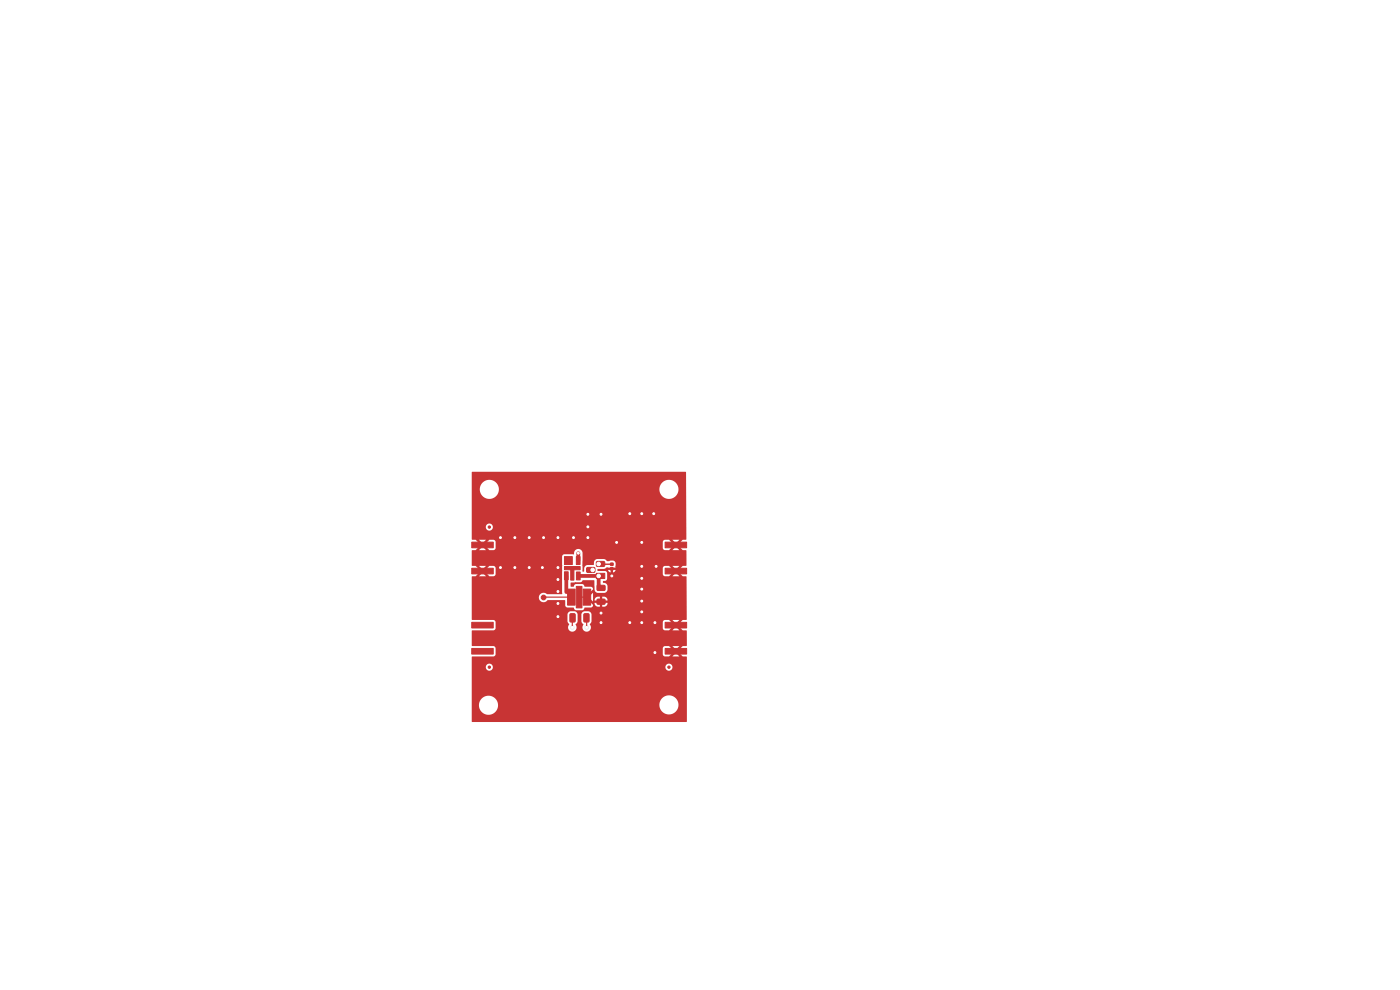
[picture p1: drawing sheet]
<svg xmlns="http://www.w3.org/2000/svg" width="297mm" height="210mm" viewBox="0 0 297 210" stroke-linecap="round" stroke-linejoin="round" font-family="sans-serif">
<g fill="#c83434" stroke="#c83434" stroke-width=".21">
<path d="M129.5 119.5h.6v.4h-.6z"/>
<path d="M129.5 120.4h.6v.5h-.6z"/>
<path d="M121 130.2h.8l.2 .1v1.4l-.1 .2-.8 .1-.2-.2z"/>
<path d="M123.9 130.2h.8l.3 .1v1.4l-.2 .2-.7 .1-.2-.2z"/>
<path d="M123.7 125h1.6v3.4h-1.6z"/>
<path d="M120.4 125h1.6v3.4h-1.6z"/>
<path d="M122.3 124.4h1.2v4.5h-1.2z"/>
<path d="M119.7 121.3h.8v1.7h-.8z"/>
<path d="M122.3 121.3h.8v1.7h-.8z"/>
<path d="M122.3 118.1h.8v1.7h-.8z"/>
<path d="M119.7 118.1h1.7v1.7h-1.7z"/>
<path d="M119.7 120.2h3.4v.7h-3.4z"/>
<path d="M121.1 120.4h.7v2.7h-.7z"/>
<path d="M126.5 121.6h1.8v1.1h-1.8z"/>
<path d="M124.5 120.4h1.6l.1 .2v.7l-.2 .2-1.4-.1-.2-.2z"/>
<path d="M126.6 119.2l1.5-.1 .2 .3v.6l-.3 .2h-1.3l-.2-.3z"/>
<path d="M126.7 124.2h1.5l.2 .2v.7l-.3 .2h-1.3l-.2-.3z"/>
<path d="M126.7 127.1h1.5l.2 .2v.7l-.3 .2h-1.3l-.2-.3z"/>
<path d="M141.1 120.5h4.6v1.2h-4.6z"/>
<path d="M141.1 115h4.6v1.2h-4.6z"/>
<path d="M100.1 115h4.5v1.2h-4.5z"/>
<path d="M100.1 120.5h4.5v1.2h-4.5z"/>
<path d="M100.1 132h4.5v1.2h-4.5z"/>
<path d="M100.1 137.6h4.5v1.2h-4.5z"/>
<path d="M141.1 137.6h4.6v1.2h-4.6z"/>
<path d="M141.1 132h4.6v1.2h-4.6z"/>
<circle cx="103.8" cy="141.5" r=".25"/>
<circle cx="141.9" cy="141.5" r=".25"/>
<circle cx="115.3" cy="126.7" r=".5"/>
<circle cx="103.8" cy="111.8" r=".25"/>
</g>
<g fill="#ececec" stroke="#ececec" stroke-width=".21">
<circle cx="122.7" cy="117.3" r=".4"/>
<circle cx="118.4" cy="122.9" r=".4"/>
<circle cx="138.9" cy="138.4" r=".4"/>
<circle cx="136.1" cy="109" r=".4"/>
<circle cx="109.2" cy="120.4" r=".4"/>
<circle cx="136.1" cy="129.8" r=".4"/>
<circle cx="115.1" cy="120.4" r=".4"/>
<circle cx="139.2" cy="120.1" r=".4"/>
<circle cx="136.1" cy="127.5" r=".4"/>
<circle cx="133.6" cy="109" r=".4"/>
<circle cx="138.7" cy="109" r=".4"/>
<circle cx="124.7" cy="111.8" r=".4"/>
<circle cx="112.3" cy="120.4" r=".4"/>
<circle cx="118.4" cy="120.4" r=".4"/>
<circle cx="124.7" cy="114" r=".4"/>
<circle cx="124.7" cy="109.1" r=".4"/>
<circle cx="136.1" cy="125" r=".4"/>
<circle cx="127.5" cy="130" r=".4"/>
<circle cx="136.1" cy="115.1" r=".4"/>
<circle cx="106.2" cy="120.4" r=".4"/>
<circle cx="118.4" cy="125.5" r=".4"/>
<circle cx="118.4" cy="130.8" r=".4"/>
<circle cx="136.1" cy="122.7" r=".4"/>
<circle cx="121.7" cy="114" r=".4"/>
<circle cx="138.9" cy="132.1" r=".4"/>
<circle cx="127.5" cy="109.1" r=".4"/>
<circle cx="118.4" cy="114" r=".4"/>
<circle cx="118.4" cy="128" r=".4"/>
<circle cx="112.3" cy="114" r=".4"/>
<circle cx="136.1" cy="132.1" r=".4"/>
<circle cx="133.6" cy="132.1" r=".4"/>
<circle cx="115.3" cy="114" r=".4"/>
<circle cx="109.2" cy="114" r=".4"/>
<circle cx="106.2" cy="114" r=".4"/>
<circle cx="130.8" cy="115.1" r=".4"/>
<circle cx="127.5" cy="132.1" r=".4"/>
<circle cx="129.8" cy="122.2" r=".4"/>
<circle cx="136.1" cy="120.1" r=".4"/>
<circle cx="121.4" cy="133.1" r=".4"/>
<circle cx="124.5" cy="133.1" r=".4"/>
</g>
<path d="M122.7 117.3v1.6M120.1 122.1v3.5M122.7 122.2h4.3v2l.5 .5" fill="none" stroke="#c83434" stroke-width=".8"/>
<path d="M122.7 118.9h.1M127 119.6l.1 .1M120.1 125.6l1.1 1.1h-5.9M121.5 130.8l-.1 2.3M122.9 126.7h1.6M122.9 130.2v.1M124.4 130.8l.1 2.3" fill="none" stroke="#c83434" stroke-width=".25"/>
<path d="M127.1 119.7h2.7" fill="none" stroke="#c83434" stroke-width=".3"/>
<path d="M100.1 100.1h45.3l.1 .1 .1 14.2-.8 .1-1.1 1.1 1.1 1.1 .8 .1v3.1l-.8 .1-1.1 1.1 1.1 1.1 .8 .2 .1 9-.9 .1-1.1 1.1 1.1 1.1 .9 .1v3.1l-.1 .2h-.8l-1.1 1.1 1.1 1.1 .9 .1v13.7h-45.6v-3.6h1.5a2.03 2.03 0 0 0 2.1 2.1 2.03 2.03 0 0 0 2-2.1h34.2v.2a2.03 2.03 0 0 0 3.1 1.5 2.03 2.03 0 0 0-.1-3.4 2.03 2.03 0 0 0-3 1.7l-34.2-.1a2.03 2.03 0 0 0-2.1-1.8 2.03 2.03 0 0 0-2 1.9h-1.5v-8h3v.2a.76 .76 0 0 0 .8 .6 .76 .76 0 0 0 .7-.8h36.6v.2a.76 .76 0 0 0 1.2 .4 .76 .76 0 0 0-.2-1.3 .76 .76 0 0 0-1 .7h-36.6l-.1-.1a.76 .76 0 0 0-.8-.6 .76 .76 0 0 0-.6 .7h-3v-2.2h4.6l.3-.2 .1-.3h35.5l.4 .4 3.1 .1-.7-.8-.8 .8h-.7l1.1-1.1-1.1-1.1h.7l.8 .7 .7-.7h-3.2l-.3 .3v1.4h-35.5v-1.4l-.4-.3-4.6-.1v-3.2l4.8-.1 .2-.4v-1.5h15.3l.4 .6a.93 .93 0 0 0 0 1.4 .93 .93 0 0 0 1.3-.1 .93 .93 0 0 0 0-1.3l.4-.6h.8l.5 .7a.91 .91 0 0 0 .3 1.4 .91 .91 0 0 0 1.2-.6h15.3l.4 .4h3.1l-.7-.7-.8 .7h-.7l1.1-1.1-1.1-1.1h.7l.8 .8 .7-.8-3.2 .1-.3 .3v1.4h-15.3l-.2-.8 .4-.6v-1.5l-.3-.6-.4-.1-1.2 .1-.3 .5v1.5h-.8v-1.4l-.1-.5-.5-.2h-.8a.74 .74 0 0 0-.7 .7v1.4h-15.3l-.4-.3-4.6-.1v-4.7h14.2a1.04 1.04 0 0 0 .8 1 1.04 1.04 0 0 0 1.1-.4h3.7l.2 1.4 .3 .2h1.3l.2 .4 .3 .2 1.4-.1 .4-.5h1.4l.4-.3v-.3l-.4-.4h.7v.1a.84 .84 0 0 0 1.2 .7v-.8h.5v.8h.4a.74 .74 0 0 0 .7-.8h-3.5l-1.2-1.2h.7l.9 .9v-.2h1.5v-.8h.5v.8h1.1a.83 .83 0 0 0-1.1-.8h-1a.74 .74 0 0 0-.7 .8h-.3v-1.7l-.9 1h-.7l1.6-1.7-.2-.5h-1.6l-.2-.5-.3-.1h-1.3l-.5 .6h-.5l-.2-.2 .1-.7 2.1-.1 .5-.4h2.3l.1 2.1 .3 .4 .4 .2h1.4l.4-.2 .3-.4v-1a.97 .97 0 0 0-1-.6l.1-.4h.4l.3-.2 .1-1.2h11.8l.4 .4h3.1l-.7-.7-.8 .7h-.7l1.1-1.1-1.1-1.1h.7l.8 .8 .7-.8-3.2 .1-.3 .3v1.4h-11.8a.53 .53 0 0 0-.5-.7h-1.4l-.2-.2h2.3l.2 .4 .3 .1v-.5h.5v.5l.4-.1 .2-.4-3.9-.1 .2-.1h1.3l.5-.4 1.9 .1-.1-1.2-.5-.3-1.2 .1-.6-.4h-1.5a.85 .85 0 0 0-.7 1.1l-1.8 .3-.3 .5v.7l-.3 .1v-3.9a.95 .95 0 0 0-1.1-.9 .95 .95 0 0 0-.8 1.1h-2.1l-.3 .4v8h-3.3a1 1 0 0 0-1.1-.2 1 1 0 0 0-.6 .9h-14.2v-4.4l3-.1-.7-.7-.8 .7h-.7l1.1-1.1h.7l1.1 1.1h.9l.4-.4v-1.4l-.4-.4h-.9l-1.1 1.1h-.7l-1.1-1.1h.7l.8 .8 .7-.8h-3v-3.2l3-.1-.7-.7-.8 .7h-.7l1.1-1.1h.7l1.1 1.1h.9l.4-.5h35.5l.4 .5h3.1l-.7-.7-.8 .7h-.7l1.1-1.1-1.1-1.1h.7l.8 .7 .7-.7-3.2 .1-.3 .3v1.3h-35.5v-1.3l-.4-.4h-.9l-1.1 1.1h-.7l-1.1-1.1h.7l.8 .7 .7-.7-3-.1v-2.6h3a.76 .76 0 0 0 1 .7 .76 .76 0 0 0 .2-1.3 .76 .76 0 0 0-1.2 .4v.2h-3v-8.1h1.7a2.03 2.03 0 0 0 2 2.1 2.03 2.03 0 0 0 2-2.1h34.1v.3a2.03 2.03 0 0 0 3.1 1.5 2.03 2.03 0 0 0-.1-3.5 2.03 2.03 0 0 0-3 1.7h-34.1v-.1a2.03 2.03 0 0 0-2.1-1.8 2.03 2.03 0 0 0-1.9 1.9h-1.7z" fill="#c83434"/>
<g fill="#fff" stroke="#fff" stroke-width=".21">
<circle cx="122.7" cy="117.3" r=".2"/>
<circle cx="118.4" cy="122.9" r=".2"/>
<circle cx="138.9" cy="138.4" r=".2"/>
<circle cx="136.1" cy="109" r=".2"/>
<circle cx="109.2" cy="120.4" r=".2"/>
<circle cx="136.1" cy="129.8" r=".2"/>
<circle cx="115.1" cy="120.4" r=".2"/>
<circle cx="139.2" cy="120.1" r=".2"/>
<circle cx="136.1" cy="127.5" r=".2"/>
<circle cx="133.6" cy="109" r=".2"/>
<circle cx="138.7" cy="109" r=".2"/>
<circle cx="124.7" cy="111.8" r=".2"/>
<circle cx="112.3" cy="120.4" r=".2"/>
<circle cx="118.4" cy="120.4" r=".2"/>
<circle cx="124.7" cy="114" r=".2"/>
<circle cx="124.7" cy="109.1" r=".2"/>
<circle cx="136.1" cy="125" r=".2"/>
<circle cx="127.5" cy="130" r=".2"/>
<circle cx="136.1" cy="115.1" r=".2"/>
<circle cx="106.2" cy="120.4" r=".2"/>
<circle cx="118.4" cy="125.5" r=".2"/>
<circle cx="118.4" cy="130.8" r=".2"/>
<circle cx="136.1" cy="122.7" r=".2"/>
<circle cx="121.7" cy="114" r=".2"/>
<circle cx="138.9" cy="132.1" r=".2"/>
<circle cx="127.5" cy="109.1" r=".2"/>
<circle cx="118.4" cy="114" r=".2"/>
<circle cx="118.4" cy="128" r=".2"/>
<circle cx="112.3" cy="114" r=".2"/>
<circle cx="136.1" cy="132.1" r=".2"/>
<circle cx="133.6" cy="132.1" r=".2"/>
<circle cx="115.3" cy="114" r=".2"/>
<circle cx="109.2" cy="114" r=".2"/>
<circle cx="106.2" cy="114" r=".2"/>
<circle cx="130.8" cy="115.1" r=".2"/>
<circle cx="127.5" cy="132.1" r=".2"/>
<circle cx="129.8" cy="122.2" r=".2"/>
<circle cx="136.1" cy="120.1" r=".2"/>
<circle cx="121.4" cy="133.1" r=".2"/>
<circle cx="124.5" cy="133.1" r=".2"/>
<circle cx="141.9" cy="149.5" r="1.52"/>
<circle cx="103.6" cy="149.6" r="1.52"/>
<circle cx="103.8" cy="103.8" r="1.52"/>
<circle cx="127" cy="122.2" r=".37"/>
<circle cx="125.7" cy="120.9" r=".37"/>
<circle cx="127" cy="119.6" r=".37"/>
<circle cx="141.9" cy="103.8" r="1.52"/>
</g>
</svg>
